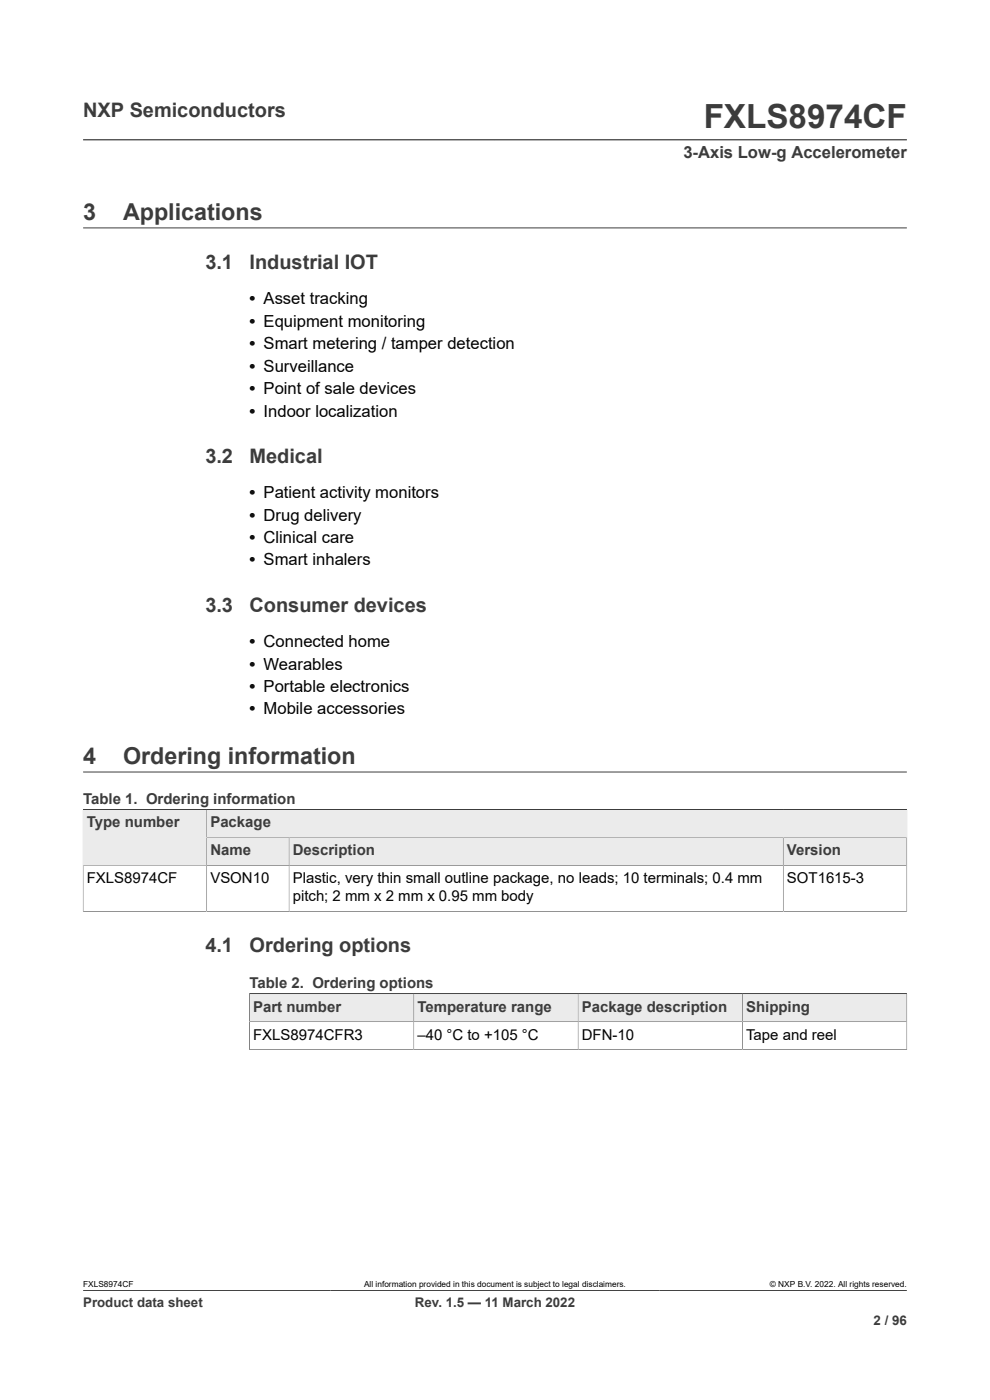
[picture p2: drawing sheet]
<svg xmlns="http://www.w3.org/2000/svg" width="210mm" height="297mm" viewBox="0 0 210 297" stroke-linecap="round" stroke-linejoin="round" font-family="sans-serif">
<defs><g id="words">
<text font-size="7.1" fill="#3c3c3c" x="149.3" y="27.2">FXLS8974CF</text>
<g font-size="4.9" fill="#3c3c3c">
<text x="17.6" y="46.6">3</text>
<text x="26.1" y="46.6">Applications</text>
<text x="17.6" y="162">4</text>
<text x="26.1" y="162">Ordering information</text>
</g>
<g font-size="4.2" fill="#3c3c3c">
<text x="17.6" y="24.8">NXP Semiconductors</text>
<text x="43.6" y="57.1">3.1</text>
<text x="52.9" y="57.1">Industrial IOT</text>
<text x="43.6" y="98.2">3.2</text>
<text x="52.9" y="98.2">Medical</text>
<text x="43.6" y="129.8">3.3</text>
<text x="52.9" y="129.8">Consumer devices</text>
<text x="43.6" y="202">4.1</text>
<text x="52.9" y="202">Ordering options</text>
</g>
<text font-size="3.5" fill="#3c3c3c" x="145" y="33.5">3-Axis Low-g Accelerometer</text>
<g font-size="3.5">
<text x="52.9" y="64.5">• Asset tracking</text>
<text x="52.9" y="69.3">• Equipment monitoring</text>
<text x="52.9" y="74.1">• Smart metering / tamper detection</text>
<text x="52.9" y="78.8">• Surveillance</text>
<text x="52.9" y="83.6">• Point of sale devices</text>
<text x="52.9" y="88.4">• Indoor localization</text>
<text x="52.9" y="105.7">• Patient activity monitors</text>
<text x="52.9" y="110.4">• Drug delivery</text>
<text x="52.9" y="115.2">• Clinical care</text>
<text x="52.9" y="120">• Smart inhalers</text>
<text x="52.9" y="137.3">• Connected home</text>
<text x="52.9" y="142">• Wearables</text>
<text x="52.9" y="146.8">• Portable electronics</text>
<text x="52.9" y="151.6">• Mobile accessories</text>
</g>
<g font-size="3.2" fill="#3c3c3c">
<text x="17.6" y="170.6">Table 1. Ordering information</text>
<text x="18.4" y="175.5">Type number</text>
<text x="44.6" y="175.5">Package</text>
<text x="44.6" y="181.5">Name</text>
<text x="62.1" y="181.5">Description</text>
<text x="166.9" y="181.5">Version</text>
<text x="52.9" y="209.7">Table 2. Ordering options</text>
<text x="53.7" y="214.6">Part number</text>
<text x="88.6" y="214.6">Temperature range</text>
<text x="123.4" y="214.6">Package description</text>
<text x="158.3" y="214.6">Shipping</text>
</g>
<g font-size="3.2">
<text x="18.4" y="187.4">FXLS8974CF</text>
<text x="44.6" y="187.4">VSON10</text>
<text x="62.1" y="187.4">Plastic, very thin small outline package, no leads; 10 terminals; 0.4 mm</text>
<text x="62.1" y="191.2">pitch; 2 mm x 2 mm x 0.95 mm body</text>
<text x="166.9" y="187.4">SOT1615-3</text>
<text x="53.7" y="220.5">FXLS8974CFR3</text>
<text x="88.6" y="220.5">–40 °C to +105 °C</text>
<text x="123.4" y="220.5">DFN-10</text>
<text x="158.3" y="220.5">Tape and reel</text>
</g>
<g font-size="2.8" fill="#3c3c3c">
<text x="17.6" y="277.3">Product data sheet</text>
<text x="88" y="277.3">Rev. 1.5 — 11 March 2022</text>
<text x="185.3" y="281">2 / 96</text>
</g>
<g font-size="1.8">
<text x="17.6" y="273.1">FXLS8974CF</text>
<text x="77.2" y="273.1">All information provided in this document is subject to legal disclaimers.</text>
<text x="163.3" y="273.1">© NXP B.V. 2022. All rights reserved.</text>
</g>
</g></defs>
<path d="M17.6 29.7h174.8M17.6 48.3h174.8M17.6 171.7h174.8v6h-148.6v-6M17.6 163.8h174.8" fill="none" stroke="#3c3c3c" stroke-width=".21"/>
<path d="M43.9 171.8h148.4v5.8h-148.4z" fill="#ebebeb"/>
<path d="M17.6 171.7h26.2v11.9h-26.2z" fill="none" stroke="#3c3c3c" stroke-width=".21"/>
<g fill="#ebebeb">
<path d="M17.7 171.8h26.1v11.7h-26.1z"/>
<path d="M43.9 177.7h17.3v5.8h-17.3z"/>
</g>
<path d="M43.8 177.7h17.5v5.9h-17.5z" fill="none" stroke="#3c3c3c" stroke-width=".21"/>
<path d="M61.4 177.7h104.7v5.8h-104.7z" fill="#ebebeb"/>
<path d="M61.3 177.7h104.9v5.9h-104.9z" fill="none" stroke="#3c3c3c" stroke-width=".21"/>
<path d="M166.2 177.7h26.1v5.8h-26.1z" fill="#ebebeb"/>
<path d="M17.6 171.7h174.8M17.6 193.3h174.8M43.8 183.6v9.7M61.3 183.6v9.7M166.2 193.3v-15.6h26.2v15.7M192.4 183.6h-174.8v9.8M52.9 210.8h139.5" fill="none" stroke="#3c3c3c" stroke-width=".21"/>
<path d="M53 210.9h34.7v5.8h-34.7z" fill="#ebebeb"/>
<path d="M52.9 210.8h34.9v6h-34.9z" fill="none" stroke="#3c3c3c" stroke-width=".21"/>
<path d="M87.8 210.9h34.8v5.8h-34.8z" fill="#ebebeb"/>
<path d="M87.8 210.8h34.8v6h-34.8z" fill="none" stroke="#3c3c3c" stroke-width=".21"/>
<path d="M122.7 210.9h34.7v5.8h-34.7z" fill="#ebebeb"/>
<path d="M122.6 210.8h34.9v6h-34.9z" fill="none" stroke="#3c3c3c" stroke-width=".21"/>
<path d="M157.6 210.9h34.7v5.8h-34.7z" fill="#ebebeb"/>
<path d="M52.9 210.8h139.5v11.9M87.8 216.8v5.9M122.6 216.8v5.9M157.5 210.8v11.9M192.4 216.8h-139.5v5.9M52.8 222.7h139.6M17.6 273.8h174.8" fill="none" stroke="#3c3c3c" stroke-width=".21"/>
<use href="#words"/>
</svg>
